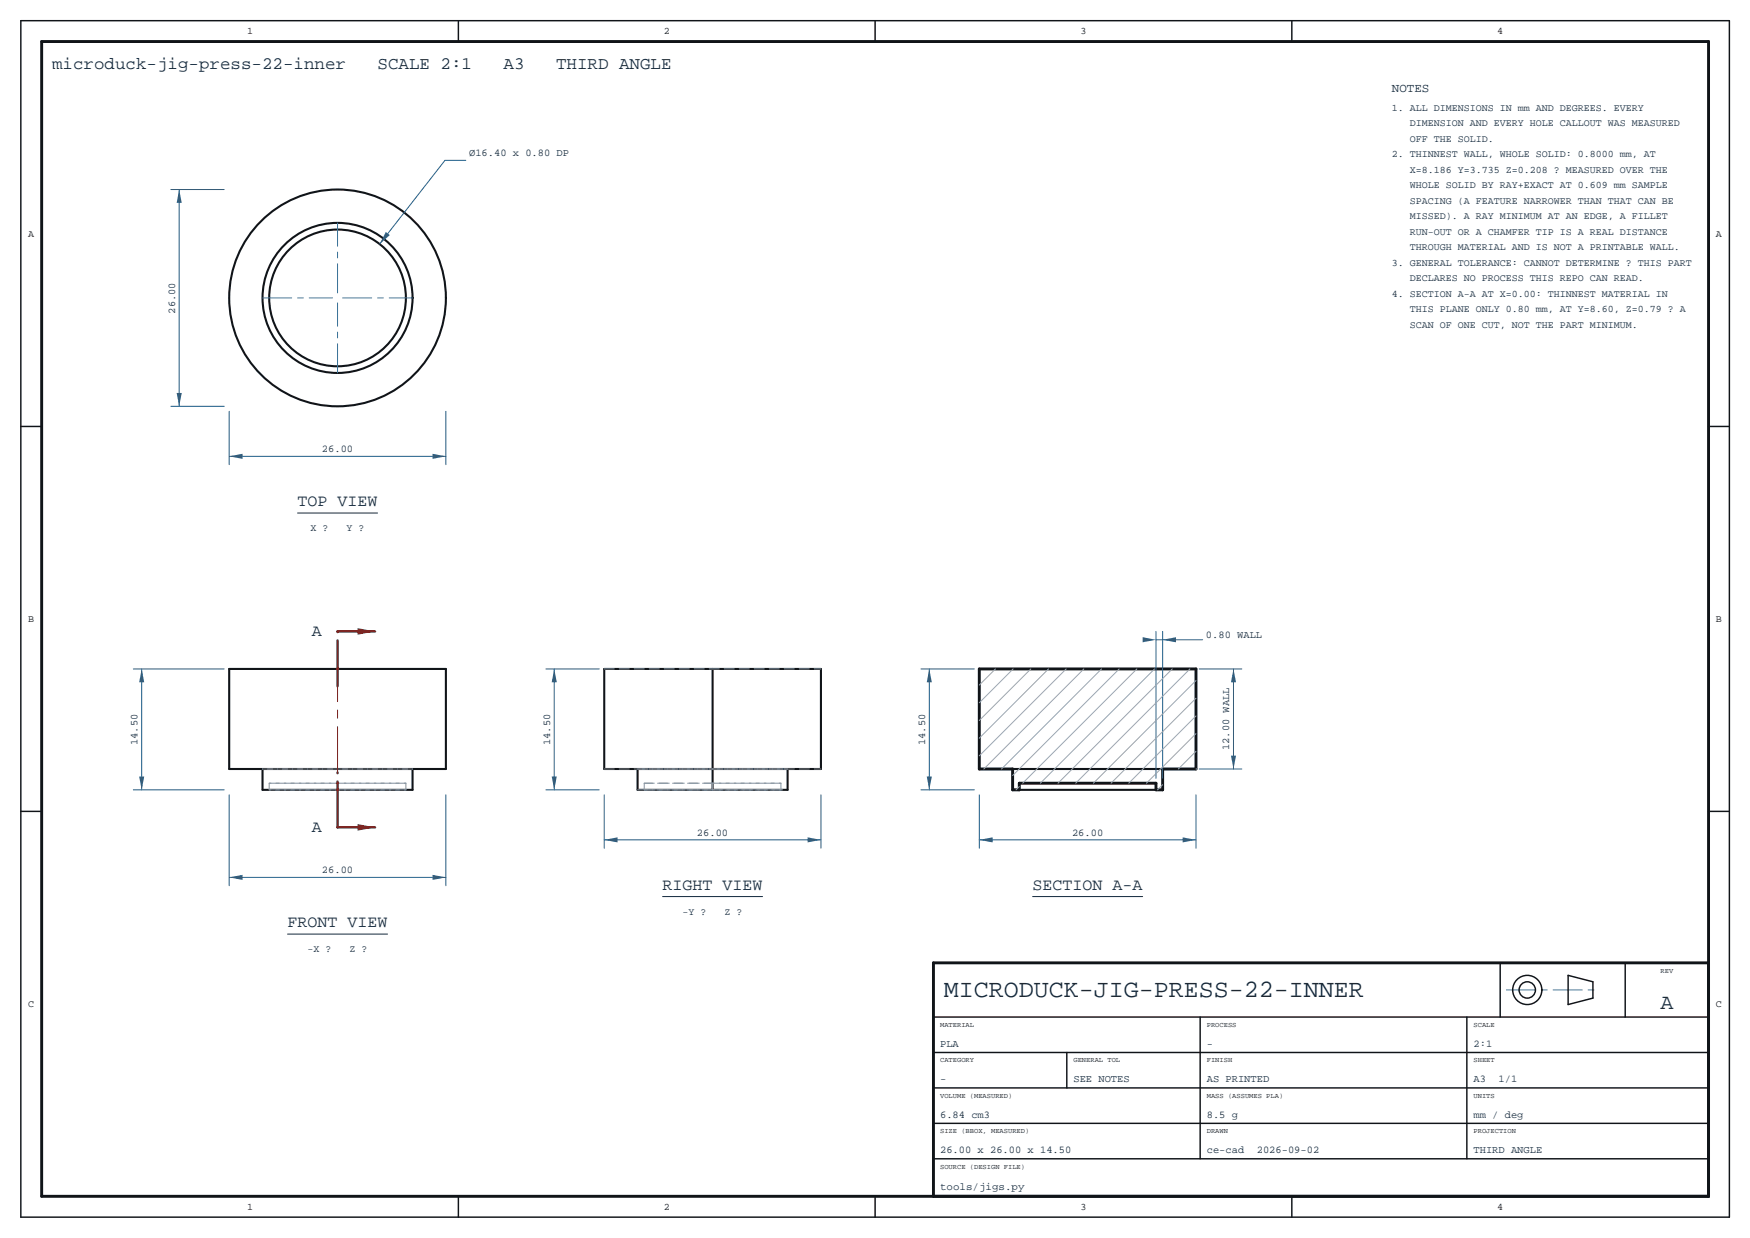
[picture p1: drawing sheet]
<svg xmlns="http://www.w3.org/2000/svg" width="420mm" height="297mm" viewBox="0 0 420 297" stroke-linecap="round" stroke-linejoin="round" font-family="sans-serif">
<defs><g id="words">
<text font-size="6" fill="#12283c" x="226.5" y="239.2">MICRODUCK-JIG-PRESS-22-INNER</text>
<text font-size="5.2" fill="#12283c" x="398.5" y="242">A</text>
<g font-size="4.2" fill="#12283c">
<text x="12.5" y="16.5">microduck-jig-press-22-inner</text>
<text x="90.6" y="16.5">SCALE 2:1</text>
<text x="120.9" y="16.5">A3</text>
<text x="133.5" y="16.5">THIRD ANGLE</text>
</g>
<g font-size="4" fill="#12283c">
<text x="71.4" y="121.5">TOP VIEW</text>
<text x="74.8" y="152.6">A</text>
<text x="74.8" y="199.6">A</text>
<text x="159" y="213.5">RIGHT VIEW</text>
<text x="247.8" y="213.5">SECTION A-A</text>
<text x="69" y="222.5">FRONT VIEW</text>
</g>
<text font-size="3" fill="#12283c" x="334" y="22">NOTES</text>
<text font-size="2.6" fill="#12283c" x="225.6" y="285.6">tools/jigs.py</text>
<g font-size="2.5" fill="#12283c">
<text x="112.6" y="37.5">Ø16.40 x 0.80 DP</text>
<text x="42" y="75.2" transform="rotate(-90 42 75.2)">26.00</text>
<text x="77.3" y="108.5">26.00</text>
<text x="289.4" y="153.1">0.80 WALL</text>
<text x="33" y="178.7" transform="rotate(-90 33 178.7)">14.50</text>
<text x="132" y="178.7" transform="rotate(-90 132 178.7)">14.50</text>
<text x="222" y="178.7" transform="rotate(-90 222 178.7)">14.50</text>
<text x="295" y="180" transform="rotate(-90 295 180)">12.00 WALL</text>
<text x="167.3" y="200.5">26.00</text>
<text x="257.3" y="200.5">26.00</text>
<text x="77.3" y="209.5">26.00</text>
<text x="225.6" y="251.1">PLA</text>
<text x="289.6" y="251.1">-</text>
<text x="353.6" y="251.1">2:1</text>
<text x="225.6" y="259.6">-</text>
<text x="257.6" y="259.6">SEE NOTES</text>
<text x="289.6" y="259.6">AS PRINTED</text>
<text x="353.6" y="259.6">A3</text>
<text x="359.6" y="259.6">1/1</text>
<text x="225.6" y="268.1">6.84 cm3</text>
<text x="289.6" y="268.1">8.5 g</text>
<text x="353.6" y="268.1">mm / deg</text>
<text x="225.6" y="276.6">26.00 x 26.00 x 14.50</text>
<text x="289.6" y="276.6">ce-cad</text>
<text x="301.6" y="276.6">2026-09-02</text>
<text x="353.6" y="276.6">THIRD ANGLE</text>
</g>
<g font-size="2.4" fill="#101418">
<text x="59.3" y="8.1">1</text>
<text x="159.3" y="8.1">2</text>
<text x="259.3" y="8.1">3</text>
<text x="359.3" y="8.1">4</text>
<text x="6.8" y="56.8">A</text>
<text x="411.8" y="56.8">A</text>
<text x="6.8" y="149.2">B</text>
<text x="411.8" y="149.2">B</text>
<text x="6.8" y="241.5">C</text>
<text x="411.8" y="241.5">C</text>
<text x="59.3" y="290.2">1</text>
<text x="159.3" y="290.2">2</text>
<text x="259.3" y="290.2">3</text>
<text x="359.3" y="290.2">4</text>
</g>
<g font-size="2.4" fill="#12283c">
<text x="334" y="26.6">1. ALL DIMENSIONS IN mm AND DEGREES. EVERY</text>
<text x="338.4" y="30.3">DIMENSION AND EVERY HOLE CALLOUT WAS MEASURED</text>
<text x="338.4" y="34">OFF THE SOLID.</text>
<text x="334" y="37.7">2. THINNEST WALL, WHOLE SOLID: 0.8000 mm, AT</text>
<text x="338.4" y="41.4">X=8.186 Y=3.735 Z=0.208 ? MEASURED OVER THE</text>
<text x="338.4" y="45.2">WHOLE SOLID BY RAY+EXACT AT 0.609 mm SAMPLE</text>
<text x="338.4" y="48.9">SPACING (A FEATURE NARROWER THAN THAT CAN BE</text>
<text x="338.4" y="52.6">MISSED). A RAY MINIMUM AT AN EDGE, A FILLET</text>
<text x="338.4" y="56.3">RUN-OUT OR A CHAMFER TIP IS A REAL DISTANCE</text>
<text x="334" y="63.8">3. GENERAL TOLERANCE: CANNOT DETERMINE ? THIS PART</text>
<text x="338.4" y="60.1">THROUGH MATERIAL AND IS NOT A PRINTABLE WALL.</text>
<text x="334" y="71.2">4. SECTION A-A AT X=0.00: THINNEST MATERIAL IN</text>
<text x="338.4" y="67.5">DECLARES NO PROCESS THIS REPO CAN READ.</text>
<text x="338.4" y="74.9">THIS PLANE ONLY 0.80 mm, AT Y=8.60, Z=0.79 ? A</text>
<text x="338.4" y="78.7">SCAN OF ONE CUT, NOT THE PART MINIMUM.</text>
<text x="74.5" y="127.5">X ?</text>
<text x="83.2" y="127.5">Y ?</text>
<text x="163.8" y="219.5">-Y ?</text>
<text x="173.9" y="219.5">Z ?</text>
<text x="73.8" y="228.5">-X ?</text>
<text x="83.9" y="228.5">Z ?</text>
</g>
<g font-size="1.7" fill="#101418">
<text x="398.5" y="233.4">REV</text>
<text x="225.6" y="246.4">MATERIAL</text>
<text x="289.6" y="246.4">PROCESS</text>
<text x="353.6" y="246.4">SCALE</text>
<text x="225.6" y="254.9">CATEGORY</text>
<text x="257.6" y="254.9">GENERAL TOL</text>
<text x="289.6" y="254.9">FINISH</text>
<text x="353.6" y="254.9">SHEET</text>
<text x="225.6" y="263.4">VOLUME (MEASURED)</text>
<text x="289.6" y="263.4">MASS (ASSUMES PLA)</text>
<text x="353.6" y="263.4">UNITS</text>
<text x="225.6" y="271.9">SIZE (BBOX, MEASURED)</text>
<text x="289.6" y="271.9">DRAWN</text>
<text x="353.6" y="271.9">PROJECTION</text>
<text x="225.6" y="280.4">SOURCE (DESIGN FILE)</text>
</g>
</g></defs>
<g fill="none" stroke="#101418" stroke-width=".5">
<path d="M55 160.5h52v24h-52zM145 160.5h52v24h-52zM171 160.5v29M63 184.5v5h36v-5M153 184.5v5h36v-5M235 184.5h52M243 189.5h36"/>
<circle cx="81" cy="71.5" r="26"/>
<circle cx="81" cy="71.5" r="18"/>
<circle cx="81" cy="71.5" r="16.4"/>
</g>
<path d="M235 160.5h52v24h-8v5h-1.6v-1.6h-32.8v1.6h-1.6v-5h-8z" fill="none" stroke="#101418" stroke-width=".7"/>
<g fill="none" stroke="#8892a0" stroke-width=".25" stroke-dasharray="2.4 1.2">
<path d="M145 160.5h52M63 184.5h36M64.6 189.5h32.8M64.6 189.5v-1.6M64.6 187.9h32.8M97.4 189.5h-32.8M97.4 187.9h-32.8M97.4 189.5v-1.6M99 184.5h-36M145 184.5h52M153 184.5h36M153 189.5h36"/>
<path d="M154.6 189.5h32.8M154.6 187.9h32.8M154.6 189.5v-1.6M171 184.5h-18M171 189.5h-16.4M171 187.9h-16.4M171 189.5v-1.6M187.4 189.5h-16.4M187.4 187.9h-16.4M187.4 189.5v-1.6M189 184.5h-18"/>
</g>
<path d="M63 71.5h16.8M81 70.3v-16.8M82.2 71.5h16.8M81 89.5v-16.8M361.5 237.5h22.3" fill="none" stroke="#3a7d8c" stroke-width=".24" stroke-dasharray="7 1.4 1.4 1.4"/>
<path d="M55 190.7v21.8M107 190.7v21.8M55 210.5h52" fill="none" stroke="#1d5c8a" stroke-width=".24"/>
<g fill="#1d5c8a">
<path d="M55 210.5l3.2-.6v1.2z"/>
<path d="M103.8 209.9l3.2 .6-3.2 .6z"/>
</g>
<path d="M32 160.5h21.8M34 160.5v29M32 189.5h21.8" fill="none" stroke="#1d5c8a" stroke-width=".24"/>
<g fill="#1d5c8a">
<path d="M33.4 186.3h1.2l-.6 3.2z"/>
<path d="M34 160.5l.6 3.2h-1.2z"/>
</g>
<path d="M55 98.7v12.8M107 98.7v12.8M55 109.5h52" fill="none" stroke="#1d5c8a" stroke-width=".24"/>
<g fill="#1d5c8a">
<path d="M55 109.5l3.2-.6v1.2z"/>
<path d="M103.8 108.9l3.2 .6-3.2 .6z"/>
</g>
<path d="M41 45.5h12.8M43 45.5v52M41 97.5h12.8" fill="none" stroke="#1d5c8a" stroke-width=".24"/>
<g fill="#1d5c8a">
<path d="M42.4 94.3h1.2l-.6 3.2z"/>
<path d="M43 45.5l.6 3.2h-1.2z"/>
<path d="M92.6 55.7l1 .7-2.5 2.1z"/>
</g>
<path d="M111.8 38.5h-5l-15.7 20M145 190.7v12.8M197 190.7v12.8M145 201.5h52" fill="none" stroke="#1d5c8a" stroke-width=".24"/>
<g fill="#1d5c8a">
<path d="M145 201.5l3.2-.6v1.2z"/>
<path d="M193.8 200.9l3.2 .6-3.2 .6z"/>
</g>
<path d="M131 160.5h12.8M133 160.5v29M131 189.5h12.8" fill="none" stroke="#1d5c8a" stroke-width=".24"/>
<g fill="#1d5c8a">
<path d="M132.4 186.3h1.2l-.6 3.2z"/>
<path d="M133 160.5l.6 3.2h-1.2z"/>
</g>
<path d="M235 190.7v12.8M287 190.7v12.8M235 201.5h52" fill="none" stroke="#1d5c8a" stroke-width=".24"/>
<g fill="#1d5c8a">
<path d="M235 201.5l3.2-.6v1.2z"/>
<path d="M283.8 200.9l3.2 .6-3.2 .6z"/>
</g>
<path d="M221 160.5h12.8M223 160.5v29M221 189.5h12.8" fill="none" stroke="#1d5c8a" stroke-width=".24"/>
<g fill="#1d5c8a">
<path d="M222.4 186.3h1.2l-.6 3.2z"/>
<path d="M223 160.5l.6 3.2h-1.2z"/>
</g>
<path d="M277.4 151.5v35.2M277.4 153.5h1.6M279 151.5v35.2" fill="none" stroke="#1d5c8a" stroke-width=".24"/>
<g fill="#1d5c8a">
<path d="M274.2 152.9l3.2 .6-3.2 .6z"/>
<path d="M279 153.5l3.2-.6v1.2z"/>
</g>
<path d="M279 153.5h9.6M287.8 160.5h10.2M296 160.5v24M287.8 184.5h10.2" fill="none" stroke="#1d5c8a" stroke-width=".24"/>
<g fill="#1d5c8a">
<path d="M295.4 181.3h1.2l-.6 3.2z"/>
<path d="M296 160.5l.6 3.2h-1.2z"/>
</g>
<path d="M71.4 123.1h19.2M159 215.1h24M247.8 215.1h26.4M69 224.1h24" fill="none" stroke="#12283c" stroke-width=".24"/>
<g fill="none" stroke="#9aa4b2" stroke-width=".24">
<path d="M238.9 160.5l-3.9 3.9M243.1 160.5l-8.1 8.1M247.4 160.5l-12.4 12.3M251.6 160.5l-16.6 16.6M255.9 160.5l-20.9 20.8M260.1 160.5l-24 24M264.4 160.5l-24 24M268.6 160.5l-25.6 25.6M272.9 160.5l-27.5 27.4M277.1 160.5l-27.4 27.4M281.3 160.5l-27.4 27.4M285.6 160.5l-27.4 27.4"/>
<path d="M287 176l-11.9 11.9M287 171.8l-16.1 16.1M287 167.5l-20.3 20.4M287 163.3l-24.6 24.6M244.6 188.7l-.8 .8M279 188.2l-1.2 1.3M287 184.5h.1M287 180.2l-4.2 4.3"/>
</g>
<path d="M81 164.6v-13.1M81 198.5v-13.2M81 198.5h9" fill="none" stroke="#b3261e" stroke-width=".6" stroke-dasharray="11 2 2 2"/>
<path d="M85.8 197.7l4.2 .8-4.2 .8z" fill="#b3261e"/>
<path d="M81 151.5h9" fill="none" stroke="#b3261e" stroke-width=".6" stroke-dasharray="11 2 2 2"/>
<path d="M85.8 150.7l4.2 .8-4.2 .8z" fill="#b3261e"/>
<path d="M81 185.3v-20.7" fill="none" stroke="#b3261e" stroke-width=".24" stroke-dasharray="11 2 2 2"/>
<path d="M10 10h400.1v277h-400.1zM410.1 231h-186.1v56" fill="none" stroke="#101418" stroke-width=".7"/>
<g fill="none" stroke="#101418" stroke-width=".35">
<path d="M5 5h410.1v287h-410.1zM110 5v5M210 5v5M310 5v5M5 102.3h5M410.1 102.3h5M5 194.7h5M410.1 194.7h5M360 231v13M376.3 234l6 1.5v4l-6 1.5zM390 231v13M224 244h186.1"/>
<path d="M224 252.5h186.1M256 252.5v8.5M288 244v34M352 244v34M224 278h186.1M224 269.5h186.1M224 261h186.1M110 287v5M210 287v5M310 287v5"/>
<circle cx="366.5" cy="237.5" r="3.5"/>
<circle cx="366.5" cy="237.5" r="1.96"/>
</g>
<use href="#words"/>
</svg>
